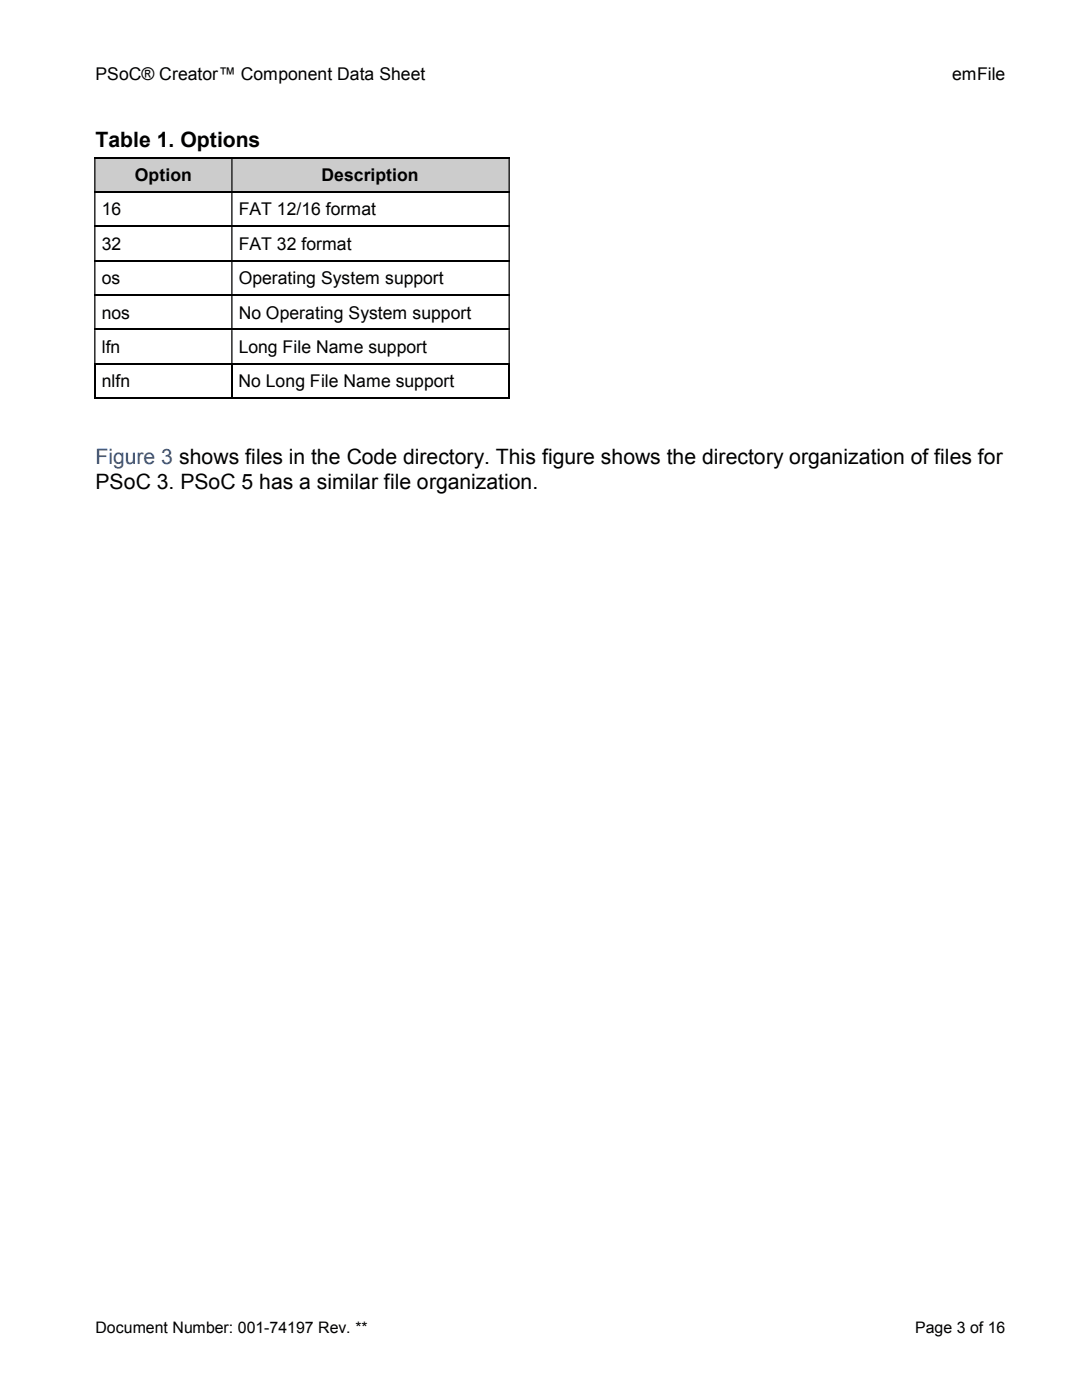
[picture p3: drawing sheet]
<svg xmlns="http://www.w3.org/2000/svg" width="216mm" height="279mm" viewBox="0 0 216 279" stroke-linecap="round" stroke-linejoin="round" font-family="sans-serif">
<defs><g id="words">
<g font-size="4.2">
<text x="19" y="29.3">Table 1. Options</text>
<text x="19" y="97.5">PSoC 3. PSoC 5 has a similar file organization.</text>
</g>
<text font-size="4.2" fill="#1f52a2" x="19" y="92.6">Figure 3 shows files in the Code directory. This figure shows the directory organization of files for</text>
<g font-size="3.5">
<text x="19" y="16">PSoC® Creator™ Component Data Sheet</text>
<text x="190" y="16">emFile</text>
<text x="26.9" y="36.1">Option</text>
<text x="64.2" y="36.1">Description</text>
<text x="20.3" y="43">16</text>
<text x="47.6" y="43">FAT 12/16 format</text>
<text x="20.3" y="49.8">32</text>
<text x="47.6" y="49.8">FAT 32 format</text>
<text x="20.3" y="56.7">os</text>
<text x="47.6" y="56.7">Operating System support</text>
<text x="20.3" y="63.6">nos</text>
<text x="47.6" y="63.6">No Operating System support</text>
<text x="20.3" y="70.4">lfn</text>
<text x="47.6" y="70.4">Long File Name support</text>
<text x="20.3" y="77.3">nlfn</text>
<text x="47.6" y="77.3">No Long File Name support</text>
</g>
<g font-size="3.2">
<text x="19" y="266">Document Number: 001-74197 Rev. **</text>
<text x="182.6" y="266">Page 3 of 16</text>
</g>
</g></defs>
<g fill="#ccc">
<path d="M19 31.6h27.1v6.6h-27.1z"/>
<path d="M46.4 31.6h55.1v6.6h-55.1z"/>
</g>
<path d="M18.8 31.5h82.9M18.8 38.3h82.9M18.8 45.2h82.9M18.8 52h82.9M18.8 58.9h82.9M18.8 65.7h82.9M18.8 72.6h82.9M18.8 79.5h27.3M18.9 72.7v6.9M46.3 72.7v6.9M46.4 79.5h55.1M101.6 72.7v6.9" fill="none" stroke="#000" stroke-width=".25"/>
<g fill="#000">
<path d="M101.5 79.4h.2v.2h-.2z"/>
<path d="M18.8 31.6h.2v6.6h-.2zM46.1 31.6h.3v6.6h-.3zM101.5 31.6h.2v6.6h-.2z"/>
<path d="M18.8 38.4h.2v6.6h-.2zM46.1 38.4h.3v6.6h-.3zM101.5 38.4h.2v6.6h-.2z"/>
<path d="M18.8 45.3h.2v6.6h-.2zM46.1 45.3h.3v6.6h-.3zM101.5 45.3h.2v6.6h-.2z"/>
<path d="M18.8 52.2h.2v6.6h-.2zM46.1 52.2h.3v6.6h-.3zM101.5 52.2h.2v6.6h-.2z"/>
<path d="M18.8 59h.2v6.6h-.2zM46.1 59h.3v6.6h-.3zM101.5 59h.2v6.6h-.2z"/>
<path d="M18.8 65.9h.2v6.6h-.2zM46.1 65.9h.3v6.6h-.3zM101.5 65.9h.2v6.6h-.2z"/>
</g>
<use href="#words"/>
</svg>
